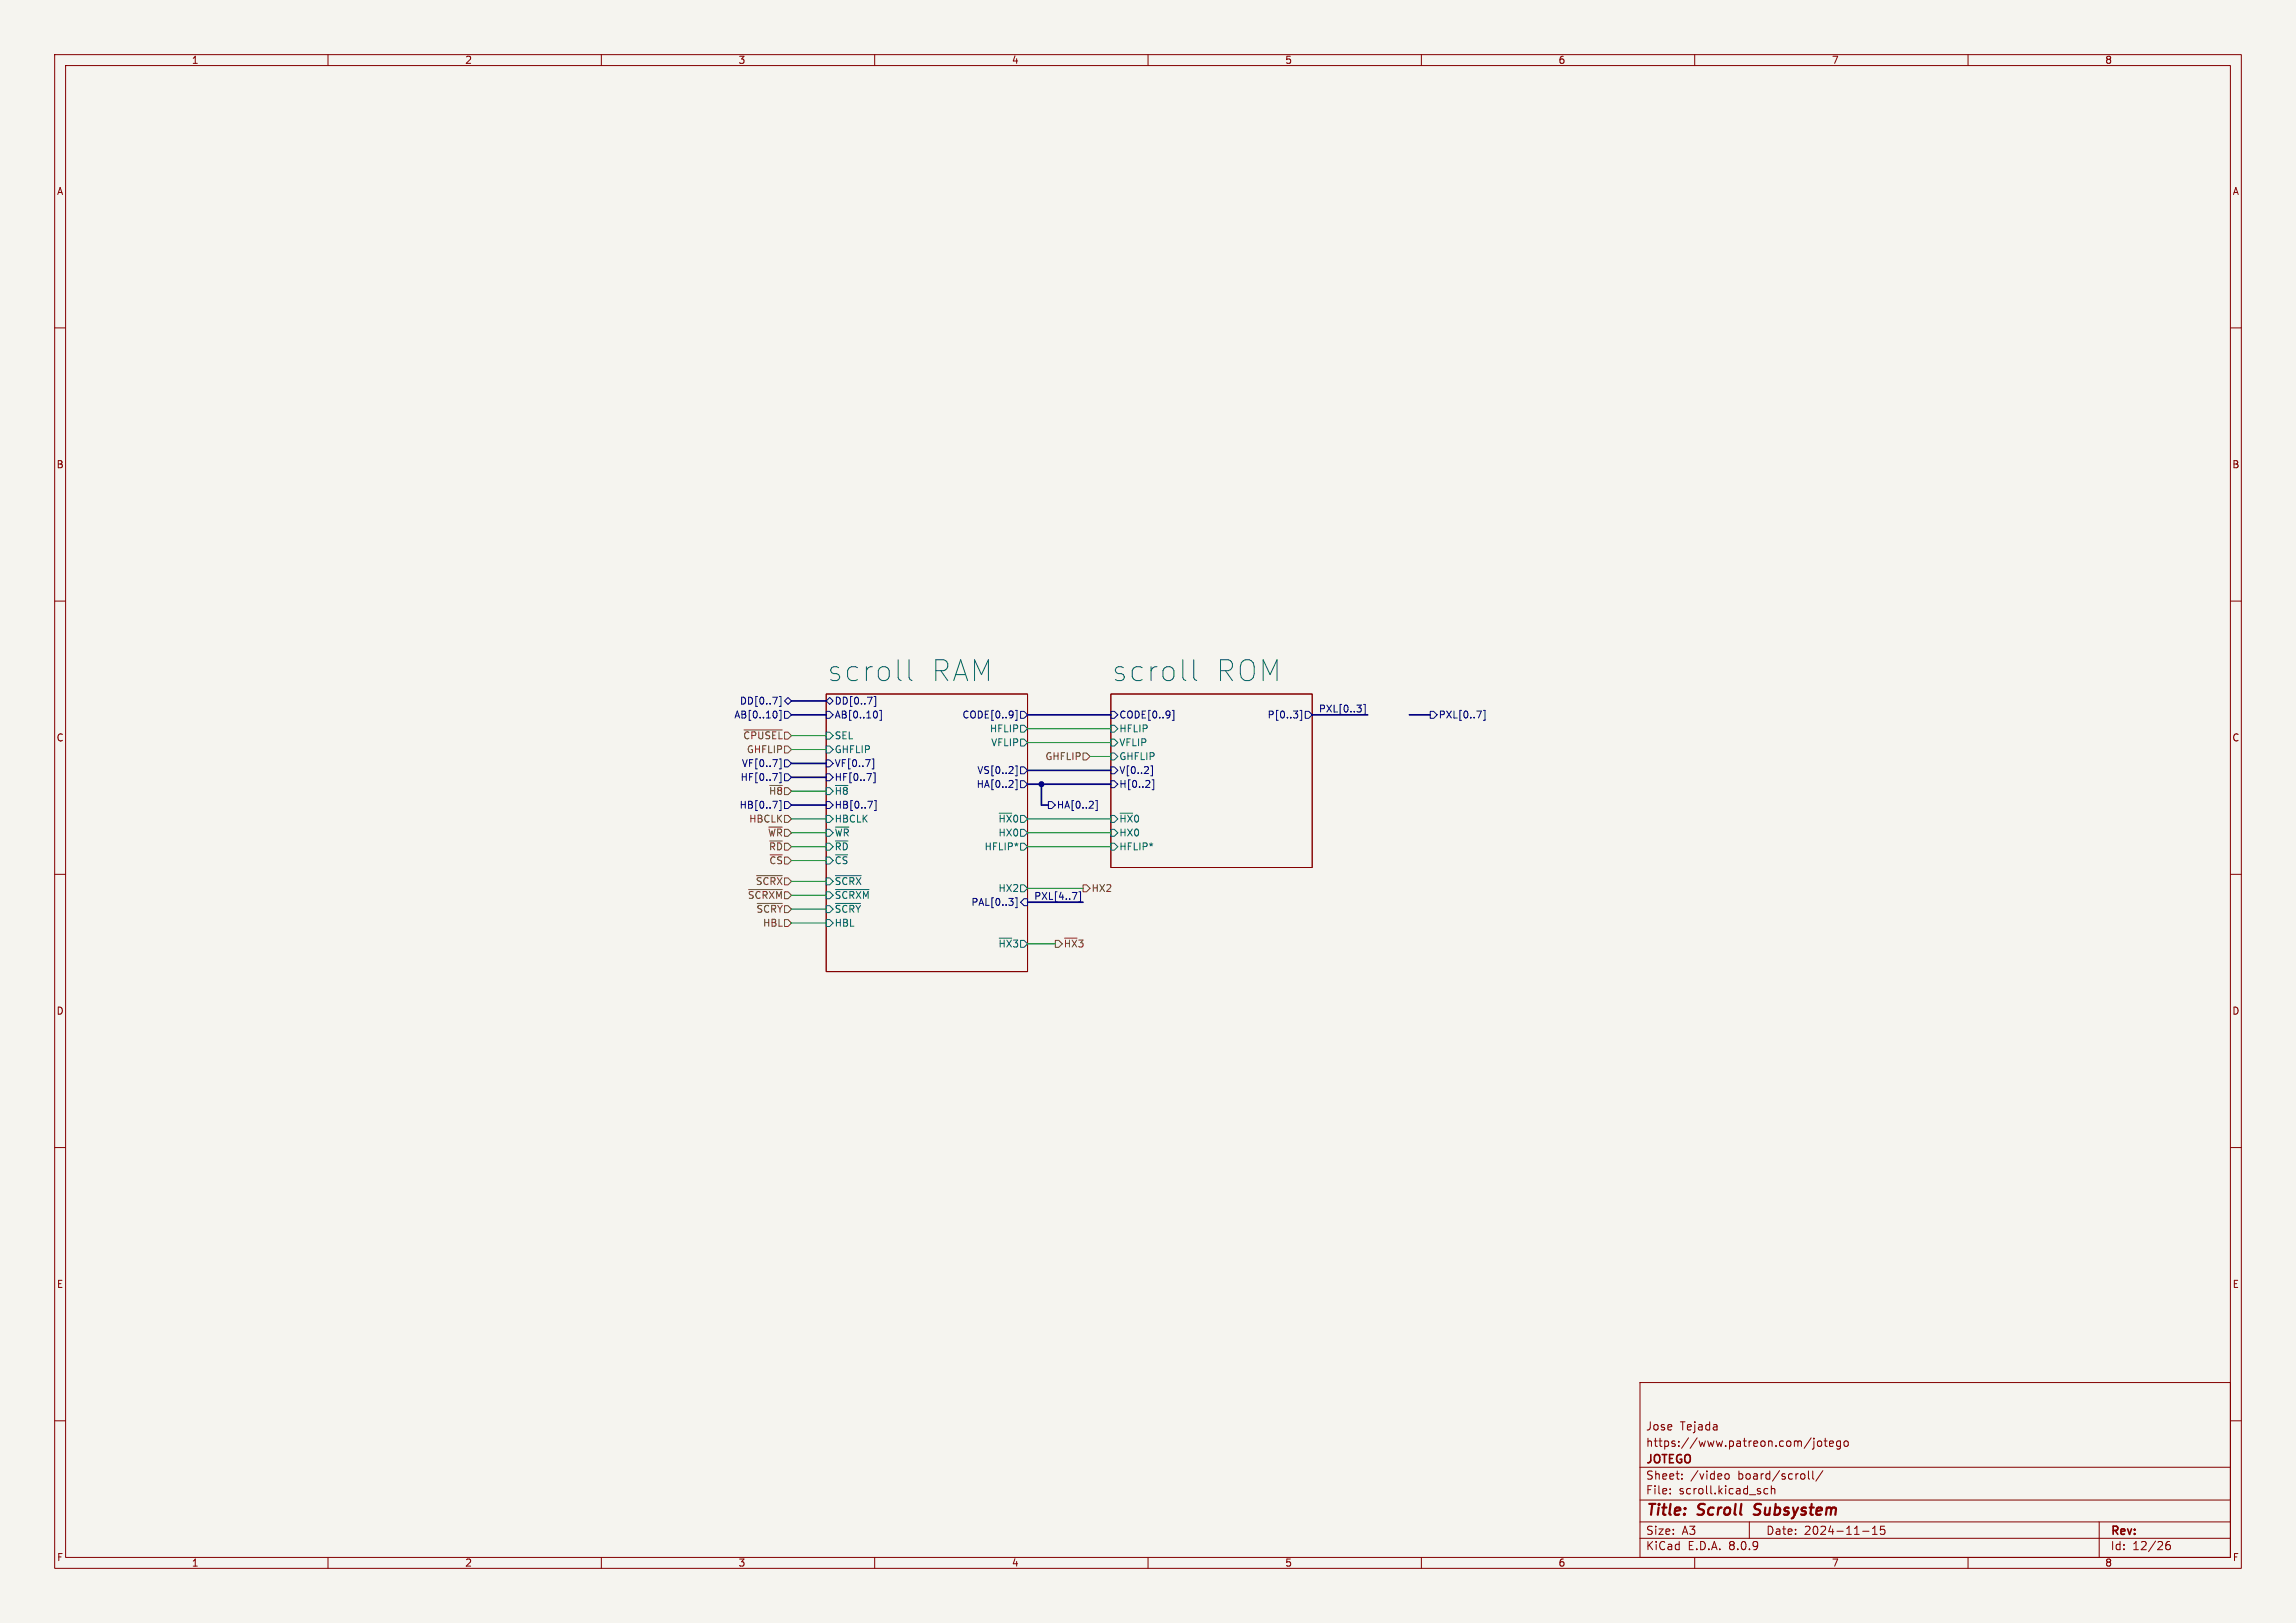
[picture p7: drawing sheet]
<svg xmlns="http://www.w3.org/2000/svg" width="420mm" height="297mm" viewBox="0 0 420 297" stroke-linecap="round" stroke-linejoin="round" font-family="sans-serif">
<defs><g id="words">
<g font-size="5.3" fill="#006464">
<text x="151.1" y="125">scroll</text>
<text x="169.9" y="125">RAM</text>
<text x="203.2" y="125">scroll</text>
<text x="221.9" y="125">ROM</text>
</g>
<g font-size="2.8" fill="#840000">
<text x="301" y="277.9">Title:</text>
<text x="310.6" y="277.9">Scroll</text>
<text x="321.7" y="277.9">Subsystem</text>
</g>
<g font-size="2.1" fill="#840000">
<text x="301" y="262">Jose</text>
<text x="307.3" y="262">Tejada</text>
<text x="301" y="268.2">JOTEGO</text>
<text x="301" y="265">https://www.patreon.com/jotego</text>
<text x="301" y="273.7">File:</text>
<text x="301" y="271">Sheet:</text>
<text x="307.1" y="273.7">scroll.kicad_sch</text>
<text x="309.2" y="271">/video</text>
<text x="317.9" y="271">board/scroll/</text>
<text x="301" y="281.1">Size:</text>
<text x="307.6" y="281.1">A3</text>
<text x="323" y="281.1">Date:</text>
<text x="330" y="281.1">2024-11-15</text>
<text x="386" y="281.3">Rev:</text>
<text x="301" y="283.9">KiCad</text>
<text x="308.7" y="283.9">E.D.A.</text>
<text x="316.3" y="283.9">8.0.9</text>
<text x="386" y="283.9">Id:</text>
<text x="390.1" y="283.9">12/26</text>
</g>
<g font-size="1.8" fill="#840000">
<text x="35" y="11.9">1</text>
<text x="85" y="11.9">2</text>
<text x="135" y="11.9">3</text>
<text x="185" y="11.9">4</text>
<text x="235" y="11.9">5</text>
<text x="285" y="11.9">6</text>
<text x="335" y="11.9">7</text>
<text x="385" y="11.9">8</text>
<text x="10.3" y="35.9">A</text>
<text x="408.3" y="35.9">A</text>
<text x="10.3" y="85.9">B</text>
<text x="408.2" y="85.9">B</text>
<text x="10.3" y="135.9">C</text>
<text x="408.2" y="135.9">C</text>
<text x="10.3" y="185.9">D</text>
<text x="408.2" y="185.9">D</text>
<text x="10.3" y="235.9">E</text>
<text x="408.3" y="235.9">E</text>
<text x="10.3" y="285.9">F</text>
<text x="35" y="286.9">1</text>
<text x="85" y="286.9">2</text>
<text x="135" y="286.9">3</text>
<text x="185" y="286.9">4</text>
<text x="235" y="286.9">5</text>
<text x="285" y="286.9">6</text>
<text x="335" y="286.9">7</text>
<text x="385" y="286.9">8</text>
<text x="408.3" y="285.9">F</text>
</g>
<g font-size="1.8" fill="#000084">
<text x="134.2" y="131.7">AB[0..10]</text>
<text x="135.3" y="129.1">DD[0..7]</text>
<text x="152.6" y="131.7">AB[0..10]</text>
<text x="152.6" y="129.1">DD[0..7]</text>
<text x="176" y="131.7">CODE[0..9]</text>
<text x="204.7" y="131.7">CODE[0..9]</text>
<text x="231.8" y="131.7">P[0..3]</text>
<text x="241.2" y="130.5">PXL[0..3]</text>
<text x="263.1" y="131.7">PXL[0..7]</text>
<text x="135.4" y="143.1">HF[0..7]</text>
<text x="135.6" y="140.6">VF[0..7]</text>
<text x="152.6" y="143.1">HF[0..7]</text>
<text x="152.6" y="140.6">VF[0..7]</text>
<text x="178.7" y="141.8">VS[0..2]</text>
<text x="204.7" y="141.8">V[0..2]</text>
<text x="135.2" y="148.2">HB[0..7]</text>
<text x="140.6" y="145.6">~{H8}</text>
<text x="152.6" y="145.6">~{H8}</text>
<text x="152.6" y="148.2">HB[0..7]</text>
<text x="178.6" y="144.4">HA[0..2]</text>
<text x="193.2" y="148.2">HA[0..2]</text>
<text x="204.7" y="144.4">H[0..2]</text>
<text x="177.6" y="166">PAL[0..3]</text>
<text x="189.1" y="164.8">PXL[4..7]</text>
</g>
<g font-size="1.8" fill="#725600">
<text x="135.9" y="135.5">~{CPUSEL}</text>
<text x="136.5" y="138">GHFLIP</text>
<text x="191.1" y="139.3">GHFLIP</text>
<text x="136.9" y="150.7">HBCLK</text>
<text x="140.4" y="153.3">~{WR}</text>
<text x="140.6" y="155.8">~{RD}</text>
<text x="140.6" y="158.3">~{CS}</text>
<text x="136.7" y="164.7">~{SCRXM}</text>
<text x="138.2" y="162.2">~{SCRX}</text>
<text x="138.3" y="167.2">~{SCRY}</text>
<text x="199.6" y="163.4">HX2</text>
<text x="139.5" y="169.8">HBL</text>
<text x="194.5" y="173.6">~{HX}3</text>
</g>
<g font-size="1.8" fill="#006464">
<text x="152.6" y="135.5">SEL</text>
<text x="181" y="134.2">HFLIP</text>
<text x="181.2" y="136.8">VFLIP</text>
<text x="204.7" y="136.8">VFLIP</text>
<text x="204.7" y="134.2">HFLIP</text>
<text x="152.6" y="138">GHFLIP</text>
<text x="204.7" y="139.3">GHFLIP</text>
<text x="152.6" y="153.3">~{WR}</text>
<text x="152.6" y="155.8">~{RD}</text>
<text x="152.6" y="150.7">HBCLK</text>
<text x="180" y="155.8">HFLIP*</text>
<text x="182.5" y="150.7">~{HX}0</text>
<text x="182.5" y="153.3">HX0</text>
<text x="204.7" y="150.7">~{HX}0</text>
<text x="204.7" y="153.3">HX0</text>
<text x="204.7" y="155.8">HFLIP*</text>
<text x="152.6" y="158.3">~{CS}</text>
<text x="152.6" y="167.2">~{SCRY}</text>
<text x="152.6" y="162.2">~{SCRX}</text>
<text x="152.6" y="164.7">~{SCRXM}</text>
<text x="182.5" y="163.4">HX2</text>
<text x="152.6" y="169.8">HBL</text>
<text x="182.5" y="173.6">~{HX}3</text>
</g>
</g></defs>
<path d="M0 0h420v297h-420z" fill="#f5f4ef" stroke="#f5f4ef" stroke-width=".18"/>
<g fill="none" stroke="#840000" stroke-width=".18">
<path d="M10 10h400v277h-400zM12 12h396v273h-396zM60 10v2M110 10v2M160 10v2M210 10v2M260 10v2M310 10v2M360 10v2M10 60h2M408 60h2M10 110h2"/>
<path d="M408 110h2M151.1 127h36.9v50.8h-36.9zM203.2 127h36.8v31.8h-36.8zM10 160h2M408 160h2M10 210h2M408 210h2M300 253h108v32h-108zM10 260h2M300 278.5h108M300 274.5h108M300 268.5h108"/>
<path d="M305.5 273.2v.2M305.5 272.5v.1M307.7 270.5v.2M307.7 269.8v.1M315.7 269.8l.3-.1 .3 .3v.4l-.3 .3-.3-.1-.2-.2v-.4zM320 278.5v3M323.4 272.5l-.5-.1-.2 .3v.4l.1 .2h.6M324 272.5l.2-.1 .4 .1 .1 .9M324 271.9v1.5M330.1 269.8v.7M330.8 269.2v1.3l.2 .2M331.3 263.1l-1.3 1.9"/>
<path d="M331.6 269.2v1.3l.2 .2M331.8 263.2v.1M331.8 263.7v1.3l-.3 .2M332.5 263.8l.2-.1 .5 .1v.6l-.1 .2-.4 .1-.2-.2zM333.4 269.1l-1.2 1.9M333.7 263.7h.5M333.9 263.2v1.3l.3 .2M334.7 264.2l.7-.2-.1-.2-.4-.1-.2 .2v.7h.6M336.7 263.7v1.2l-.3 .3-.4-.1M336.7 263.8l-.5-.1-.3 .3v.4l.2 .2h.6M337.4 263.8l.2-.1 .4 .1 .1 .6-.2 .2-.3 .1-.2-.2zM342.5 279.7l.4-.4v1.5"/>
<path d="M344.7 279.3h-.7l-.1 .7 .3-.1h.5l.1 .2-.1 .5-.2 .2-.6-.2M384 278.5v6.5M408 260h2M60 285v2M110 285v2M160 285v2M210 285v2M260 285v2M300 281.5h108M310 285v2M340.7 280.2h1.2M342.5 280.8h.9"/>
<path d="M360 285v2M396.9 282.1a.59 .59 0 0 0-.7 .6v.6l.1 .2 .4 .1 .2-.2 .1-.5-.1-.2h-.5l-.2 .2"/>
</g>
<path d="M320.8 277.1l.2 .1M321.1 275.4l-.2 .4 .1 .2" fill="none" stroke="#840000" stroke-width=".4"/>
<g fill="none" stroke="#000084" stroke-width=".18">
<path d="M142 130.2l.1 .4-.1 .7M142.6 130h.3v1.8h-.3M142.6 127.5h.3v1.8h-.3M142.6 138.9h.3v1.8h-.3M143.5 139.1h.6l.7 .6-.7 .6h-.6zM143.5 130.2h.6l.7 .6-.7 .6h-.6zM143.5 128.3l.6-.7 .7 .7-.7 .6zM151.1 130.2h.7l.6 .6-.6 .6h-.7zM151.1 128.3l.7-.7 .6 .7-.6 .6zM151.1 139.1h.7l.6 .6-.6 .6h-.7zM159.5 138.9h.3v1.8h-.3M159.9 127.5h.3v1.8h-.3"/>
<path d="M160.4 130.2l.1 .4-.1 .7M160.9 130h.3v1.8h-.3M185.7 130h.3v1.8h-.3M186.7 130.2h.6l.7 .6-.7 .6h-.6zM203.2 130.2h.6l.7 .6-.7 .6h-.6zM214.4 130h.3v1.8h-.3M237.8 130h.3v1.8h-.3M238.8 130.2h.6l.6 .6-.6 .6h-.6zM248.2 129h.8l-.4 .5M248.9 129.6v.6M249.4 128.9h.3v1.8h-.3M261.6 130.2h.7l.6 .6-.6 .6h-.7z"/>
<path d="M270.1 130.1h.9l-.6 1.3M271.3 130h.3v1.8h-.3M141.3 141.5h.9l-.6 1.3M141.3 146.6h.9l-.6 1.3M142.6 141.4h.3v1.8h-.3M142.9 146.5v1.8h-.3M143.5 141.6h.6l.7 .6-.7 .7h-.6zM143.5 146.7h.6l.7 .6-.7 .7h-.6zM151.1 141.6h.7l.6 .6-.6 .7h-.7zM151.1 146.7h.7l.6 .6-.6 .7h-.7zM158.6 141.5h.8l-.5 1.3M158.7 146.6h.9l-.6 1.3"/>
<path d="M159.8 141.4h.3v1.8h-.3M159.9 146.5h.4v1.8h-.4M185.7 142.7h.3v1.8h-.3M185.7 140.2h.3v1.8h-.3M186.7 142.9h.6l.7 .6-.7 .6h-.6zM186.7 140.3h.6l.7 .7-.7 .6h-.6zM191.8 146.7h.6l.6 .6-.6 .7h-.6zM200.4 146.5h.3v1.8h-.3M203.2 142.9h.6l.7 .6-.7 .6h-.6zM203.2 140.3h.6l.7 .7-.7 .6h-.6zM210.5 140.2h.3v1.8h-.3M210.7 142.7h.4v1.8h-.4"/>
<path d="M185.7 164.3h.3v1.8h-.3M187.3 164.5h.7v1.2h-.7l-.6-.6zM196.1 163.3h.9l-.6 1.3M197.4 163.2h.3v1.8h-.3"/>
</g>
<g fill="none" stroke="#006464" stroke-width=".18">
<path d="M151.1 134h.7l.6 .6-.6 .7h-.7zM151.1 136.5h.7l.6 .7-.6 .6h-.7zM166.3 120.7v3.3l.2 .4 .3 .1M186.7 135.3h.6l.7 .6-.7 .6h-.6zM186.7 132.7h.6l.7 .7-.7 .6h-.6zM203.2 135.3h.6l.7 .6-.7 .6h-.6zM203.2 132.7h.6l.7 .7-.7 .6h-.6zM203.2 137.8h.6l.7 .6-.7 .7h-.6zM218.4 120.7v3.3l.1 .4 .4 .1M151.1 144.1h.7l.6 .7-.6 .6h-.7zM151.1 151.8h.7l.6 .6-.6 .6h-.7zM151.1 154.3h.7l.6 .6-.6 .7h-.7z"/>
<path d="M151.1 156.8h.7l.6 .7-.6 .6h-.7zM151.1 149.2h.7l.6 .7-.6 .6h-.7zM182.8 148.8h2.3M186.7 151.8h.6l.7 .6-.7 .6h-.6zM186.7 154.3h.6l.7 .6-.7 .7h-.6zM203.2 149.2h.6l.7 .7-.7 .6h-.6zM203.2 151.8h.6l.7 .6-.7 .6h-.6zM203.2 154.3h.6l.7 .6-.7 .7h-.6zM204.9 148.8h2.3M151.1 165.7h.7l.6 .7-.6 .6h-.7zM151.1 160.7h.7l.6 .6-.6 .6h-.7zM151.1 163.2h.7l.6 .6-.6 .7h-.7z"/>
<path d="M151.1 168.3h.7l.6 .6-.6 .6h-.7zM152.8 165.3h4.6M152.8 160.2h4.7M152.8 162.8h6.2M182.8 171.7h2.3M186.7 161.9h.6l.7 .7-.7 .6h-.6z"/>
</g>
<path d="M136.1 133.6h7M143.5 136.5h.6l.7 .7-.7 .6h-.6zM198.1 137.8h.7l.6 .6-.6 .7h-.7zM140.8 143.7h2.3M143.5 149.2h.6l.7 .7-.7 .6h-.6zM136.9 162.8h6.2M138.4 160.2h4.7M138.5 165.3h4.6M143.5 168.3h.6l.7 .6-.7 .6h-.6zM193 172.1h.7l.6 .6-.6 .7h-.7zM194.7 171.7h2.3M198.1 161.9h.7l.6 .7-.6 .6h-.7z" fill="none" stroke="#725600" stroke-width=".18"/>
<path d="M144.8 130.8h6.3M144.8 139.7h6.3M144.8 128.3h6.3M188 130.8h15.2M240 130.8h10.2M257.8 130.8h3.8M144.8 147.3h6.3M144.8 142.2h6.3M188 141h15.2M188 143.5h15.2M190.5 143.5v3.8h1.3M188 165.1h10.1" fill="none" stroke="#000084" stroke-width=".3"/>
<g fill="none" stroke="#009600" stroke-width=".18">
<path d="M144.8 134.6h6.3M144.8 137.2h6.3M188 135.9h15.2M188 133.4h15.2M199.4 138.4h3.8M144.8 144.8h6.3M144.8 149.9h6.3M144.8 154.9h6.3M144.8 152.4h6.3M144.8 157.5h6.3M188 149.9h15.2M188 154.9h15.2"/>
<path d="M188 152.4h15.2M144.8 168.9h6.3M144.8 166.4h6.3M144.8 163.8h6.3M144.8 161.3h6.3M188 172.7h5M188 162.6h10.1"/>
</g>
<circle cx="190.5" cy="143.5" r=".46" fill="#000084" stroke="#000084" stroke-width=".18"/>
<use href="#words"/>
</svg>
